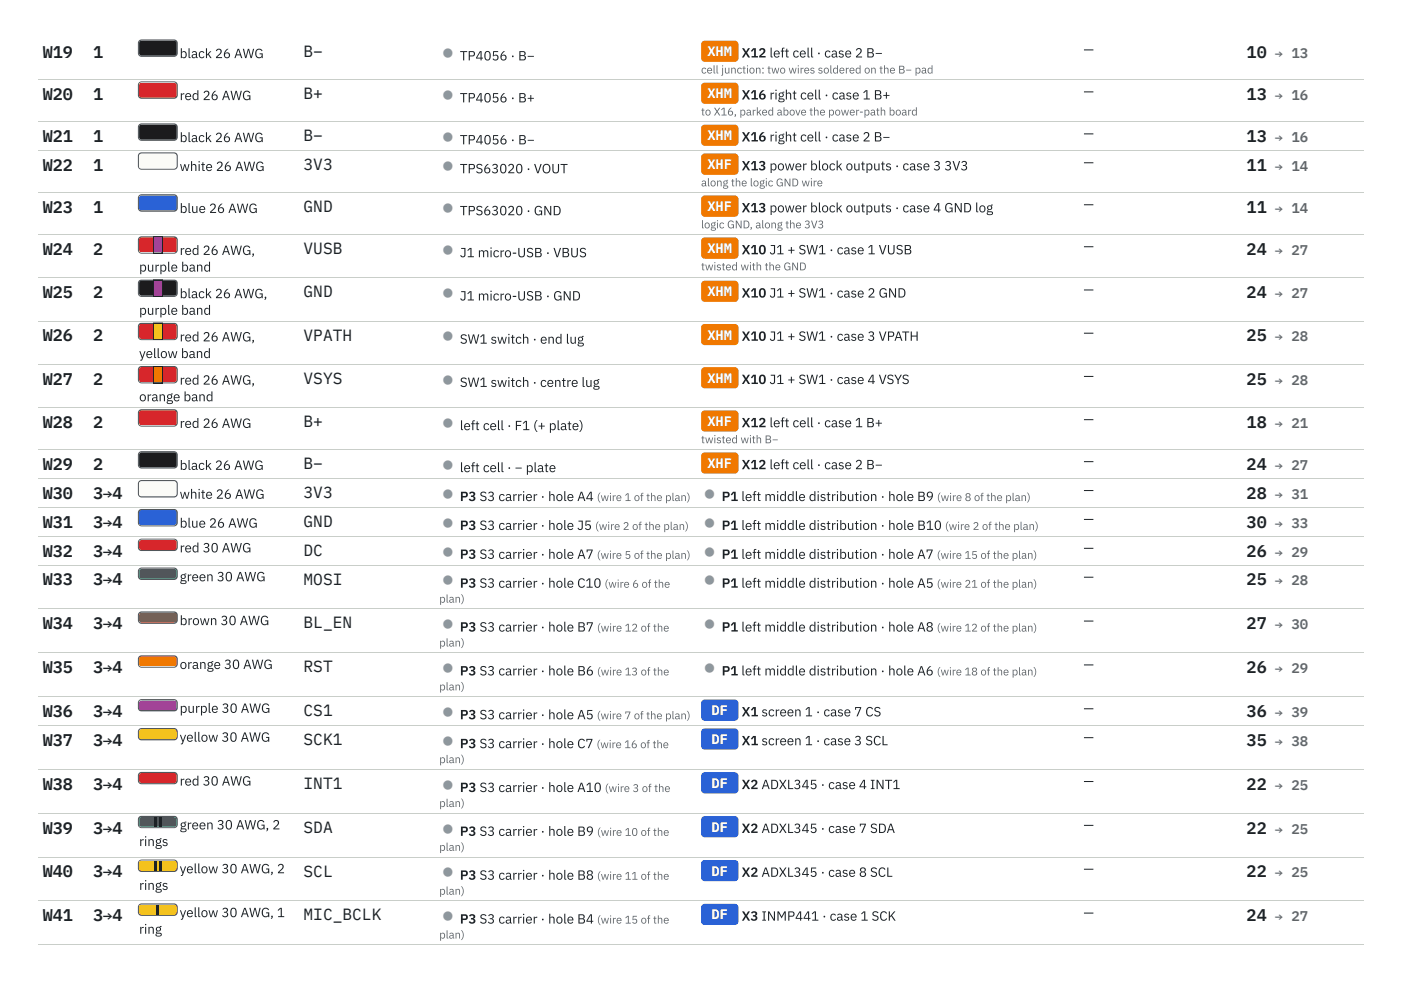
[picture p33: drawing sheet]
<svg xmlns="http://www.w3.org/2000/svg" width="297mm" height="210mm" viewBox="0 0 297 210" stroke-linecap="round" stroke-linejoin="round" font-family="sans-serif">
<defs><g id="words">
<g font-size="4.5" fill="#8e979c">
<text x="93.7" y="12.6">●</text>
<text x="93.7" y="21.5">●</text>
<text x="93.7" y="30.4">●</text>
<text x="93.7" y="36.5">●</text>
<text x="93.7" y="45.4">●</text>
<text x="93.7" y="54.3">●</text>
<text x="93.7" y="63.5">●</text>
<text x="93.7" y="72.7">●</text>
<text x="93.7" y="81.8">●</text>
<text x="93.7" y="91">●</text>
<text x="93.7" y="99.9">●</text>
<text x="93.7" y="106">●</text>
<text x="149.3" y="106">●</text>
<text x="93.7" y="112.2">●</text>
<text x="149.3" y="112.2">●</text>
<text x="93.7" y="118.3">●</text>
<text x="149.3" y="118.3">●</text>
<text x="93.7" y="124.4">●</text>
<text x="149.3" y="124.4">●</text>
<text x="93.7" y="133.7">●</text>
<text x="149.3" y="133.7">●</text>
<text x="93.7" y="143">●</text>
<text x="149.3" y="143">●</text>
<text x="93.7" y="152.3">●</text>
<text x="93.7" y="158.5">●</text>
<text x="93.7" y="167.8">●</text>
<text x="93.7" y="177.1">●</text>
<text x="93.7" y="186.4">●</text>
<text x="93.7" y="195.7">●</text>
</g>
<g font-size="3.6" fill="#1d2226">
<text x="9.1" y="12.3">W19</text>
<text x="19.8" y="12.3">1</text>
<text x="264.3" y="12.3">10</text>
<text x="9.1" y="21.2">W20</text>
<text x="19.8" y="21.2">1</text>
<text x="264.3" y="21.2">13</text>
<text x="9.1" y="30.1">W21</text>
<text x="19.8" y="30.1">1</text>
<text x="264.3" y="30.1">13</text>
<text x="9.1" y="36.3">W22</text>
<text x="19.8" y="36.3">1</text>
<text x="264.3" y="36.3">11</text>
<text x="9.1" y="45.2">W23</text>
<text x="19.8" y="45.2">1</text>
<text x="264.3" y="45.2">11</text>
<text x="9.1" y="54.1">W24</text>
<text x="19.8" y="54.1">2</text>
<text x="264.3" y="54.1">24</text>
<text x="9.1" y="63.3">W25</text>
<text x="19.8" y="63.3">2</text>
<text x="264.3" y="63.3">24</text>
<text x="9.1" y="72.4">W26</text>
<text x="19.8" y="72.4">2</text>
<text x="264.3" y="72.4">25</text>
<text x="9.1" y="81.6">W27</text>
<text x="19.8" y="81.6">2</text>
<text x="264.3" y="81.6">25</text>
<text x="9.1" y="90.8">W28</text>
<text x="19.8" y="90.8">2</text>
<text x="264.3" y="90.8">18</text>
<text x="9.1" y="99.7">W29</text>
<text x="19.8" y="99.7">2</text>
<text x="264.3" y="99.7">24</text>
<text x="9.1" y="105.8">W30</text>
<text x="19.8" y="105.8">3→4</text>
<text x="264.3" y="105.8">28</text>
<text x="9.1" y="111.9">W31</text>
<text x="19.8" y="111.9">3→4</text>
<text x="264.3" y="111.9">30</text>
<text x="9.1" y="118.1">W32</text>
<text x="19.8" y="118.1">3→4</text>
<text x="264.3" y="118.1">26</text>
<text x="9.1" y="124.2">W33</text>
<text x="19.8" y="124.2">3→4</text>
<text x="264.3" y="124.2">25</text>
<text x="9.1" y="133.5">W34</text>
<text x="19.8" y="133.5">3→4</text>
<text x="264.3" y="133.5">27</text>
<text x="9.1" y="142.8">W35</text>
<text x="19.8" y="142.8">3→4</text>
<text x="264.3" y="142.8">26</text>
<text x="9.1" y="152.1">W36</text>
<text x="19.8" y="152.1">3→4</text>
<text x="264.3" y="152.1">36</text>
<text x="9.1" y="158.2">W37</text>
<text x="19.8" y="158.2">3→4</text>
<text x="264.3" y="158.2">35</text>
<text x="9.1" y="167.6">W38</text>
<text x="19.8" y="167.6">3→4</text>
<text x="264.3" y="167.6">22</text>
<text x="9.1" y="176.9">W39</text>
<text x="19.8" y="176.9">3→4</text>
<text x="264.3" y="176.9">22</text>
<text x="9.1" y="186.2">W40</text>
<text x="19.8" y="186.2">3→4</text>
<text x="264.3" y="186.2">22</text>
<text x="9.1" y="195.5">W41</text>
<text x="19.8" y="195.5">3→4</text>
<text x="264.3" y="195.5">24</text>
</g>
<g font-size="3.4" fill="#1d2226">
<text x="64.4" y="12.2">B−</text>
<text x="64.4" y="21.1">B+</text>
<text x="64.4" y="30">B−</text>
<text x="64.4" y="36.1">3V3</text>
<text x="64.4" y="45">GND</text>
<text x="64.4" y="53.9">VUSB</text>
<text x="64.4" y="63.1">GND</text>
<text x="64.4" y="72.3">VPATH</text>
<text x="64.4" y="81.4">VSYS</text>
<text x="64.4" y="90.6">B+</text>
<text x="64.4" y="99.5">B−</text>
<text x="64.4" y="105.6">3V3</text>
<text x="64.4" y="111.8">GND</text>
<text x="64.4" y="117.9">DC</text>
<text x="64.4" y="124">MOSI</text>
<text x="64.4" y="133.3">BL_EN</text>
<text x="64.4" y="142.6">RST</text>
<text x="64.4" y="151.9">CS1</text>
<text x="64.4" y="158.1">SCK1</text>
<text x="64.4" y="167.4">INT1</text>
<text x="64.4" y="176.7">SDA</text>
<text x="64.4" y="186">SCL</text>
<text x="64.4" y="195.3">MIC_BCLK</text>
</g>
<g font-size="3" fill="#5e676d">
<text x="270.4" y="12.3">→ 13</text>
<text x="270.4" y="21.2">→ 16</text>
<text x="270.4" y="30.1">→ 16</text>
<text x="270.4" y="36.3">→ 14</text>
<text x="270.4" y="45.2">→ 14</text>
<text x="270.4" y="54.1">→ 27</text>
<text x="270.4" y="63.3">→ 27</text>
<text x="270.4" y="72.4">→ 28</text>
<text x="270.4" y="81.6">→ 28</text>
<text x="270.4" y="90.8">→ 21</text>
<text x="270.4" y="99.7">→ 27</text>
<text x="270.4" y="105.8">→ 31</text>
<text x="270.4" y="111.9">→ 33</text>
<text x="270.4" y="118.1">→ 29</text>
<text x="270.4" y="124.2">→ 28</text>
<text x="270.4" y="133.5">→ 30</text>
<text x="270.4" y="142.8">→ 29</text>
<text x="270.4" y="152.1">→ 39</text>
<text x="270.4" y="158.2">→ 38</text>
<text x="270.4" y="167.6">→ 25</text>
<text x="270.4" y="176.9">→ 25</text>
<text x="270.4" y="186.2">→ 25</text>
<text x="270.4" y="195.5">→ 27</text>
</g>
<g font-size="2.9" fill="#fff">
<text x="150" y="11.9">XHM</text>
<text x="150" y="20.8">XHM</text>
<text x="150" y="29.7">XHM</text>
<text x="150" y="35.9">XHF</text>
<text x="150" y="44.8">XHF</text>
<text x="150" y="53.7">XHM</text>
<text x="150" y="62.9">XHM</text>
<text x="150" y="72">XHM</text>
<text x="150" y="81.2">XHM</text>
<text x="150" y="90.4">XHF</text>
<text x="150" y="99.3">XHF</text>
<text x="150.9" y="151.7">DF</text>
<text x="150.9" y="157.9">DF</text>
<text x="150.9" y="167.2">DF</text>
<text x="150.9" y="176.5">DF</text>
<text x="150.9" y="185.8">DF</text>
<text x="150.9" y="195.1">DF</text>
</g>
<g font-size="2.8" fill="#1d2226">
<text x="229.7" y="11.4">—</text>
<text x="38.1" y="12.3">black 26 AWG</text>
<text x="97.5" y="12.8">TP4056 · B−</text>
<text x="157.2" y="12.2">X12 left cell · case 2 B−</text>
<text x="38.1" y="21.2">red 26 AWG</text>
<text x="97.5" y="21.7">TP4056 · B+</text>
<text x="157.2" y="21.1">X16 right cell · case 1 B+</text>
<text x="229.7" y="20.4">—</text>
<text x="229.7" y="29.3">—</text>
<text x="38.1" y="30.1">black 26 AWG</text>
<text x="97.5" y="30.6">TP4056 · B−</text>
<text x="157.2" y="30">X16 right cell · case 2 B−</text>
<text x="229.7" y="35.4">—</text>
<text x="38.1" y="36.3">white 26 AWG</text>
<text x="97.5" y="36.8">TPS63020 · VOUT</text>
<text x="157.2" y="36.1">X13 power block outputs · case 3</text>
<text x="200.2" y="36.1">3V3</text>
<text x="38.1" y="45.2">blue 26 AWG</text>
<text x="97.5" y="45.7">TPS63020 · GND</text>
<text x="157.2" y="45">X13 power block outputs · case 4 GND log</text>
<text x="229.7" y="44.3">—</text>
<text x="157.2" y="54">X10 J1 + SW1 · case 1 VUSB</text>
<text x="229.7" y="53.2">—</text>
<text x="29.5" y="57.6">purple band</text>
<text x="38.1" y="54.1">red 26 AWG,</text>
<text x="97.5" y="54.6">J1 micro-USB · VBUS</text>
<text x="38.1" y="63.3">black 26 AWG,</text>
<text x="97.5" y="63.7">J1 micro-USB · GND</text>
<text x="157.2" y="63.1">X10 J1 + SW1 · case 2 GND</text>
<text x="229.7" y="62.4">—</text>
<text x="29.5" y="66.8">purple band</text>
<text x="229.7" y="71.6">—</text>
<text x="29.5" y="76">yellow band</text>
<text x="38.1" y="72.4">red 26 AWG,</text>
<text x="97.5" y="72.9">SW1 switch · end lug</text>
<text x="157.2" y="72.3">X10 J1 + SW1 · case 3 VPATH</text>
<text x="38.1" y="81.6">red 26 AWG,</text>
<text x="97.5" y="82.1">SW1 switch · centre lug</text>
<text x="157.2" y="81.5">X10 J1 + SW1 · case 4 VSYS</text>
<text x="229.7" y="80.7">—</text>
<text x="29.5" y="85.1">orange band</text>
<text x="229.7" y="89.9">—</text>
<text x="38.1" y="90.8">red 26 AWG</text>
<text x="97.5" y="91.3">left cell · F1 (+ plate)</text>
<text x="157.2" y="90.6">X12 left cell · case 1 B+</text>
<text x="38.1" y="99.7">black 26 AWG</text>
<text x="97.5" y="100.2">left cell · − plate</text>
<text x="157.2" y="99.6">X12 left cell · case 2 B−</text>
<text x="229.7" y="98.8">—</text>
<text x="38.1" y="105.8">white 26 AWG</text>
<text x="97.5" y="106.3">P3 S3 carrier · hole A4</text>
<text x="153" y="106.3">P1 left middle distribution · hole B9</text>
<text x="229.7" y="104.9">—</text>
<text x="38.1" y="111.9">blue 26 AWG</text>
<text x="97.5" y="112.4">P3 S3 carrier · hole J5</text>
<text x="153" y="112.4">P1 left middle distribution · hole B10</text>
<text x="229.7" y="111.1">—</text>
<text x="38.1" y="117.2">red 30 AWG</text>
<text x="97.5" y="118.6">P3 S3 carrier · hole A7</text>
<text x="153" y="118.6">P1 left middle distribution · hole A7</text>
<text x="229.7" y="117.2">—</text>
<text x="38.1" y="123.3">green 30 AWG</text>
<text x="97.5" y="124.7">P3 S3 carrier · hole C10</text>
<text x="153" y="124.7">P1 left middle distribution · hole A5</text>
<text x="229.7" y="123.3">—</text>
<text x="38.1" y="132.6">brown 30 AWG</text>
<text x="97.5" y="134">P3 S3 carrier · hole B7</text>
<text x="153" y="134">P1 left middle distribution · hole A8</text>
<text x="229.7" y="132.6">—</text>
<text x="38.1" y="141.9">orange 30 AWG</text>
<text x="97.5" y="143.3">P3 S3 carrier · hole B6</text>
<text x="153" y="143.3">P1 left middle distribution · hole A6</text>
<text x="229.7" y="141.9">—</text>
<text x="38.1" y="151.2">purple 30 AWG</text>
<text x="97.5" y="152.6">P3 S3 carrier · hole A5</text>
<text x="157.2" y="152">X1 screen 1 · case 7 CS</text>
<text x="229.7" y="151.2">—</text>
<text x="38.1" y="157.4">yellow 30 AWG</text>
<text x="97.5" y="158.7">P3 S3 carrier · hole C7</text>
<text x="157.2" y="158.1">X1 screen 1 · case 3 SCL</text>
<text x="229.7" y="157.4">—</text>
<text x="38.1" y="166.7">red 30 AWG</text>
<text x="157.2" y="167.4">X2 ADXL345 · case 4 INT1</text>
<text x="229.7" y="166.7">—</text>
<text x="97.5" y="168">P3 S3 carrier · hole A10</text>
<text x="29.5" y="179.5">rings</text>
<text x="38.1" y="176">green 30 AWG, 2</text>
<text x="97.5" y="177.3">P3 S3 carrier · hole B9</text>
<text x="157.2" y="176.7">X2 ADXL345 · case 7 SDA</text>
<text x="229.7" y="176">—</text>
<text x="38.1" y="185.3">yellow 30 AWG, 2</text>
<text x="229.7" y="185.3">—</text>
<text x="29.5" y="188.8">rings</text>
<text x="97.5" y="186.6">P3 S3 carrier · hole B8</text>
<text x="157.2" y="186">X2 ADXL345 · case 8 SCL</text>
<text x="38.1" y="194.6">yellow 30 AWG, 1</text>
<text x="97.5" y="196">P3 S3 carrier · hole B4</text>
<text x="157.2" y="195.3">X3 INMP441 · case 1 SCK</text>
<text x="229.7" y="194.6">—</text>
<text x="29.5" y="198.1">ring</text>
</g>
<g font-size="2.4" fill="#5e676d">
<text x="148.6" y="15.6">cell junction: two wires soldered on the B− pad</text>
<text x="148.6" y="24.5">to X16, parked above the power-path board</text>
<text x="148.6" y="39.5">along the logic GND wire</text>
<text x="148.6" y="48.4">logic GND, along the 3V3</text>
<text x="148.6" y="57.4">twisted with the GND</text>
<text x="148.6" y="94">twisted with B−</text>
<text x="126.5" y="106.3">(wire 1 of the plan)</text>
<text x="198.7" y="106.3">(wire 8 of the plan)</text>
<text x="126.2" y="112.4">(wire 2 of the plan)</text>
<text x="200.4" y="112.4">(wire 2 of the plan)</text>
<text x="126.5" y="118.6">(wire 5 of the plan)</text>
<text x="198.6" y="118.6">(wire 15 of the plan)</text>
<text x="128.2" y="124.7">(wire 6 of the</text>
<text x="198.6" y="124.7">(wire 21 of the plan)</text>
<text x="93.1" y="127.9">plan)</text>
<text x="93.1" y="137.2">plan)</text>
<text x="126.6" y="134">(wire 12 of the</text>
<text x="198.6" y="134">(wire 12 of the plan)</text>
<text x="126.6" y="143.3">(wire 13 of the</text>
<text x="198.6" y="143.3">(wire 18 of the plan)</text>
<text x="93.1" y="146.5">plan)</text>
<text x="126.5" y="152.6">(wire 7 of the plan)</text>
<text x="93.1" y="161.9">plan)</text>
<text x="126.5" y="158.7">(wire 16 of the</text>
<text x="93.1" y="171.2">plan)</text>
<text x="128.2" y="168">(wire 3 of the</text>
<text x="126.6" y="177.3">(wire 10 of the</text>
<text x="93.1" y="180.5">plan)</text>
<text x="93.1" y="189.8">plan)</text>
<text x="126.6" y="186.6">(wire 11 of the</text>
<text x="126.6" y="196">(wire 15 of the</text>
<text x="93.1" y="199.1">plan)</text>
</g>
</g></defs>
<g fill="none" stroke="#c9cec9" stroke-width=".21">
<path d="M8 16.9h281M8 25.8h281M8 32h281M8 40.9h281M8 49.8h281M8 58.9h281M8 68.1h281M8 77.3h281M8 86.5h281M8 95.4h281M8 101.5h281M8 107.6h281"/>
<path d="M8 113.8h281M8 119.9h281M8 129.2h281M8 138.5h281M8 147.8h281M8 153.9h281M8 163.2h281M8 172.5h281M8 181.8h281M8 191.1h281M8 200.4h281"/>
</g>
<path d="M29.5 8.6l.5-.2h6.9a.79 .79 0 0 1 .8 .8v2.1a.79 .79 0 0 1-.8 .8h-6.9a.79 .79 0 0 1-.8-.8v-2.1z" fill="#4c555b"/>
<path d="M29.5 8.6h7.9v3.2h-7.9z" fill="#1b1b1d"/>
<path d="M148.6 8.6h8v4.5h-8z" fill="#f07800"/>
<path d="M29.5 17.5l.5-.2h6.9a.79 .79 0 0 1 .8 .8v2.1a.79 .79 0 0 1-.8 .8h-6.9a.79 .79 0 0 1-.8-.8v-2.1z" fill="#4c555b"/>
<path d="M29.5 17.5h7.9v3.2h-7.9z" fill="#d7262b"/>
<path d="M148.6 17.5h8v4.5h-8z" fill="#f07800"/>
<path d="M29.5 26.4l.5-.2h6.9a.79 .79 0 0 1 .8 .8v2.1a.79 .79 0 0 1-.8 .8h-6.9a.79 .79 0 0 1-.8-.8v-2.1z" fill="#4c555b"/>
<path d="M29.5 26.4h7.9v3.2h-7.9z" fill="#1b1b1d"/>
<path d="M148.6 26.4h8v4.5h-8z" fill="#f07800"/>
<path d="M29.5 32.5l.5-.2h6.9a.79 .79 0 0 1 .8 .8v2.1a.79 .79 0 0 1-.8 .8h-6.9a.79 .79 0 0 1-.8-.8v-2.1z" fill="#4c555b"/>
<path d="M29.5 32.6h7.9v3.1h-7.9z" fill="#fbfbf7"/>
<path d="M148.6 32.6h8v4.5h-8z" fill="#f07800"/>
<path d="M29.5 41.4l.5-.2h6.9a.79 .79 0 0 1 .8 .8v2.1a.79 .79 0 0 1-.8 .8h-6.9a.79 .79 0 0 1-.8-.8v-2.1z" fill="#4c555b"/>
<path d="M29.5 41.5h7.9v3.2h-7.9z" fill="#2a62d6"/>
<path d="M148.6 41.5h8v4.5h-8z" fill="#f07800"/>
<path d="M29.5 50.4l.5-.3h6.9a.79 .79 0 0 1 .8 .8v2.1a.79 .79 0 0 1-.8 .8h-6.9a.79 .79 0 0 1-.8-.8v-2.1z" fill="#4c555b"/>
<path d="M29.5 50.4h7.9v3.2h-7.9z" fill="#d7262b"/>
<path d="M32.4 50.1h2.1v3.7h-2.1z" fill="#1d2226"/>
<path d="M32.7 50.4h1.6v3.2h-1.6z" fill="#8e44c4"/>
<path d="M148.6 50.4h8v4.5h-8z" fill="#f07800"/>
<path d="M29.5 59.5l.5-.2h6.9a.79 .79 0 0 1 .8 .8v2.1a.79 .79 0 0 1-.8 .8h-6.9a.79 .79 0 0 1-.8-.8v-2.1z" fill="#4c555b"/>
<path d="M29.5 59.6h7.9v3.1h-7.9z" fill="#1b1b1d"/>
<path d="M32.4 59.3h2.1v3.7h-2.1z" fill="#1d2226"/>
<path d="M32.7 59.6h1.6v3.1h-1.6z" fill="#8e44c4"/>
<path d="M148.6 59.6h8v4.5h-8z" fill="#f07800"/>
<path d="M29.5 68.7l.5-.2h6.9a.79 .79 0 0 1 .8 .8v2.1a.79 .79 0 0 1-.8 .8h-6.9a.79 .79 0 0 1-.8-.8v-2.1z" fill="#4c555b"/>
<path d="M29.5 68.7h7.9v3.2h-7.9z" fill="#d7262b"/>
<path d="M32.4 68.5h2.1v3.7h-2.1z" fill="#1d2226"/>
<path d="M32.7 68.7h1.6v3.2h-1.6z" fill="#f5c400"/>
<path d="M148.6 68.7h8v4.5h-8z" fill="#f07800"/>
<path d="M29.5 77.9l.5-.3h6.9a.79 .79 0 0 1 .8 .8v2.1a.79 .79 0 0 1-.8 .8h-6.9a.79 .79 0 0 1-.8-.8v-2.1z" fill="#4c555b"/>
<path d="M29.5 77.9h7.9v3.2h-7.9z" fill="#d7262b"/>
<path d="M32.4 77.6h2.1v3.7h-2.1z" fill="#1d2226"/>
<g fill="#f07800">
<path d="M32.7 77.9h1.6v3.2h-1.6z"/>
<path d="M148.6 77.9h8v4.5h-8z"/>
</g>
<path d="M29.5 87l.5-.2h6.9a.79 .79 0 0 1 .8 .8v2.1a.79 .79 0 0 1-.8 .8h-6.9a.79 .79 0 0 1-.8-.8v-2.1z" fill="#4c555b"/>
<path d="M29.5 87.1h7.9v3.1h-7.9z" fill="#d7262b"/>
<path d="M148.6 87.1h8v4.5h-8z" fill="#f07800"/>
<path d="M29.5 95.9l.5-.2h6.9a.79 .79 0 0 1 .8 .8v2.1a.79 .79 0 0 1-.8 .8h-6.9a.79 .79 0 0 1-.8-.8v-2.1z" fill="#4c555b"/>
<path d="M29.5 96h7.9v3.2h-7.9z" fill="#1b1b1d"/>
<path d="M148.6 96h8v4.5h-8z" fill="#f07800"/>
<path d="M29.5 102.1l.5-.3h6.9a.79 .79 0 0 1 .8 .8v2.2a.79 .79 0 0 1-.8 .8h-6.9a.79 .79 0 0 1-.8-.8v-2.2z" fill="#4c555b"/>
<path d="M29.5 102.1h7.9v3.2h-7.9z" fill="#fbfbf7"/>
<path d="M29.5 108.2l.5-.2h6.9a.79 .79 0 0 1 .8 .8v2.1a.79 .79 0 0 1-.8 .8h-6.9a.79 .79 0 0 1-.8-.8v-2.1z" fill="#4c555b"/>
<path d="M29.5 108.2h7.9v3.2h-7.9z" fill="#2a62d6"/>
<path d="M29.5 114.5l.5-.2h6.9a.79 .79 0 0 1 .8 .8v1a.79 .79 0 0 1-.8 .8h-6.9a.79 .79 0 0 1-.8-.8v-1z" fill="#4c555b"/>
<path d="M29.5 114.5h7.9v2.2h-7.9z" fill="#d7262b"/>
<path d="M29.5 120.6l.5-.2h6.9a.79 .79 0 0 1 .8 .8v1.1a.79 .79 0 0 1-.8 .8h-6.9a.79 .79 0 0 1-.8-.8v-1.1z" fill="#4c555b"/>
<path d="M29.5 120.7h7.9v2.1h-7.9z" fill="#23964a"/>
<path d="M29.5 129.9l.5-.2h6.9a.79 .79 0 0 1 .8 .8v1.1a.79 .79 0 0 1-.8 .8h-6.9a.79 .79 0 0 1-.8-.8v-1.1z" fill="#4c555b"/>
<path d="M29.5 130h7.9v2.1h-7.9z" fill="#8a5326"/>
<path d="M29.5 139.3l.5-.3h6.9a.79 .79 0 0 1 .8 .8v1.1a.79 .79 0 0 1-.8 .8h-6.9a.79 .79 0 0 1-.8-.8v-1.1z" fill="#4c555b"/>
<path d="M29.5 139.3h7.9v2.1h-7.9z" fill="#f07800"/>
<path d="M29.5 148.6l.5-.3h6.9a.79 .79 0 0 1 .8 .8v1.1a.79 .79 0 0 1-.8 .8h-6.9a.79 .79 0 0 1-.8-.8v-1.1z" fill="#4c555b"/>
<path d="M29.5 148.6h7.9v2.1h-7.9z" fill="#8e44c4"/>
<path d="M148.6 148.4h8v4.5h-8z" fill="#2a62d6"/>
<path d="M29.5 154.7l.5-.2h6.9a.79 .79 0 0 1 .8 .7v1.1a.79 .79 0 0 1-.8 .8h-6.9a.79 .79 0 0 1-.8-.8v-1.1z" fill="#4c555b"/>
<path d="M29.5 154.7h7.9v2.1h-7.9z" fill="#f5c400"/>
<path d="M148.6 154.5h8v4.5h-8z" fill="#2a62d6"/>
<path d="M29.5 164l.5-.2h6.9a.79 .79 0 0 1 .8 .8v1a.79 .79 0 0 1-.8 .8h-6.9a.79 .79 0 0 1-.8-.8v-1z" fill="#4c555b"/>
<path d="M29.5 164h7.9v2.1h-7.9z" fill="#d7262b"/>
<path d="M148.6 163.8h8v4.5h-8z" fill="#2a62d6"/>
<path d="M29.5 173.3l.5-.2h6.9a.79 .79 0 0 1 .8 .8v1a.79 .79 0 0 1-.8 .8h-6.9a.79 .79 0 0 1-.8-.8v-1z" fill="#4c555b"/>
<path d="M29.5 173.3h7.9v2.1h-7.9z" fill="#23964a"/>
<g fill="#1d2226">
<path d="M32.7 173.3h.5v2.1h-.5z"/>
<path d="M33.7 173.3h.6v2.1h-.6z"/>
</g>
<path d="M148.6 173.2h8v4.5h-8z" fill="#2a62d6"/>
<path d="M29.5 182.6l.5-.2h6.9a.79 .79 0 0 1 .8 .8v1a.79 .79 0 0 1-.8 .8h-6.9a.79 .79 0 0 1-.8-.8v-1z" fill="#4c555b"/>
<path d="M29.5 182.6h7.9v2.1h-7.9z" fill="#f5c400"/>
<g fill="#1d2226">
<path d="M32.7 182.6h.5v2.1h-.5z"/>
<path d="M33.7 182.6h.6v2.1h-.6z"/>
</g>
<path d="M148.6 182.5h8v4.5h-8z" fill="#2a62d6"/>
<path d="M29.5 191.9l.5-.2h6.9a.79 .79 0 0 1 .8 .8v1a.79 .79 0 0 1-.8 .8h-6.9a.79 .79 0 0 1-.8-.8v-1z" fill="#4c555b"/>
<path d="M29.5 191.9h7.9v2.2h-7.9z" fill="#f5c400"/>
<path d="M33.2 191.9h.5v2.2h-.5z" fill="#1d2226"/>
<path d="M148.6 191.8h8v4.5h-8z" fill="#2a62d6"/>
<use href="#words"/>
</svg>
